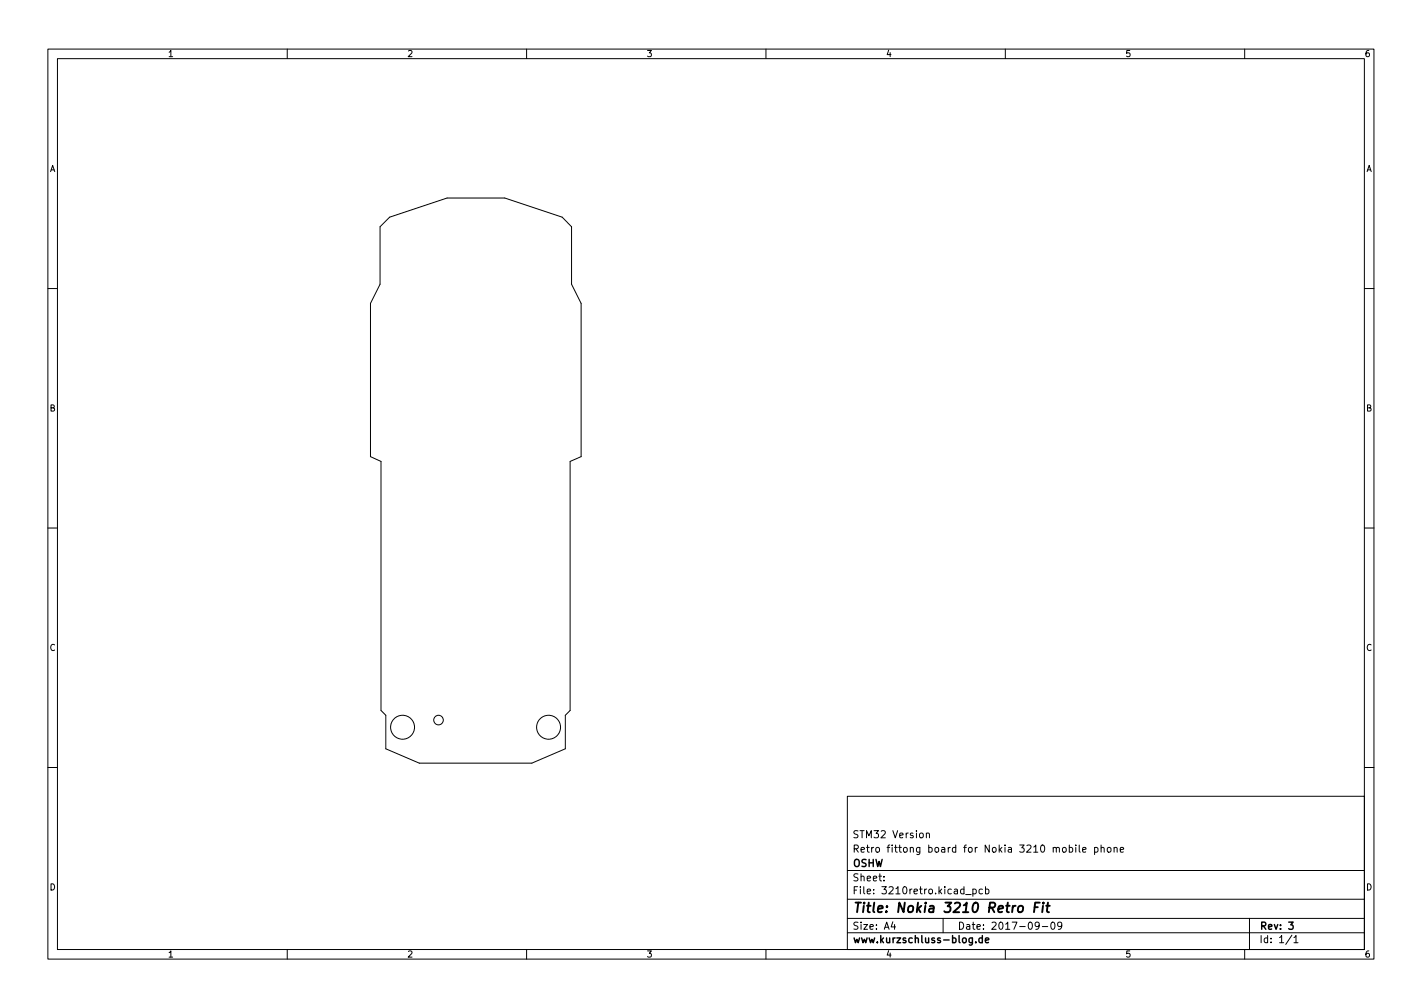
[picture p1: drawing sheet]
<svg xmlns="http://www.w3.org/2000/svg" width="297mm" height="210mm" viewBox="0 0 297 210" stroke-linecap="round" stroke-linejoin="round" font-family="sans-serif">
<defs><g id="words">
<text font-size="2.8" x="178" y="190.6">Title: Nokia 3210 Retro Fit</text>
<g font-size="2.1">
<text x="178" y="178">Retro fittong board for Nokia 3210 mobile phone</text>
<text x="178" y="175">STM32 Version</text>
<text x="178" y="184">Sheet:</text>
<text x="178" y="181">OSHW</text>
<text x="178" y="186.7">File: 3210retro.kicad_pcb</text>
<text x="178" y="196.9">www.kurzschluss-blog.de</text>
<text x="178" y="194.1">Size: A4</text>
<text x="200" y="194.1">Date: 2017-09-09</text>
<text x="263" y="194.1">Rev: 3</text>
<text x="263" y="196.9">Id: 1/1</text>
</g>
<g font-size="1.8">
<text x="35" y="11.9">1</text>
<text x="85" y="11.9">2</text>
<text x="135" y="11.9">3</text>
<text x="185" y="11.9">4</text>
<text x="235" y="11.9">5</text>
<text x="285" y="11.9">6</text>
<text x="10.3" y="35.9">A</text>
<text x="285.3" y="35.9">A</text>
<text x="10.3" y="85.9">B</text>
<text x="285.3" y="85.9">B</text>
<text x="10.3" y="135.9">C</text>
<text x="285.3" y="135.9">C</text>
<text x="10.3" y="185.9">D</text>
<text x="285.3" y="185.9">D</text>
<text x="35" y="199.9">1</text>
<text x="85" y="199.9">2</text>
<text x="135" y="199.9">3</text>
<text x="185" y="199.9">4</text>
<text x="235" y="199.9">5</text>
<text x="285" y="199.9">6</text>
</g>
</g></defs>
<g fill="none" stroke="#000" stroke-width=".21">
<path d="M10 10.2h277v190.1h-277zM12 12.2h273v186.1h-273zM60 10.2v2M110 10.2v2M160 10.2v2M210 10.2v2M260 10.2v2M81.4 45.3l12-4h12l12 4 2 2v12l2 4v32l-2.3 1v52l-1 1v7l-7 3h-23.5l-7-3v-7l-1-1v-52l-2.2-1v-32l2-4v-12zM10 60.2h2M285 60.2h2M10 110.2h2M285 110.2h2"/>
<path d="M10 160.2h2M177 166.3h108v32h-108zM193.5 174.1l.2-.2 .4 .1v.9M193.5 173.9v1M223.4 177l.4-.1 .3 .3-.2 .7h-.5M223.4 176.4v1.5M224.7 176.4v.2M224.7 176.9v1M225.4 176.4v1.3l.2 .2M226.1 177.4l.8-.1-.1-.3-.4-.1-.3 .2 .1 .8h.6M228.6 177l.5-.1 .3 .3-.2 .7h-.6M228.6 176.9v1.5"/>
<path d="M230 177.1l.2-.2 .4 .1v.9M230 176.4v1.5M231.4 177l.4-.1 .3 .3v.4l-.3 .3h-.4l-.1-.3zM232.7 177.1l.2-.2 .4 .1 .1 .9M232.7 176.9v1M234 177.4l.7-.1-.1-.3-.4-.1-.2 .2 .1 .8h.5M285 160.2h2M60 198.3v2M110 198.3v2M160 198.3v2M177 194.8h108M177 191.8h108"/>
<path d="M177 187.8h108M177 181.8h108M184.6 183.8v.1M184.6 183v.1M186.5 192.5l-.4 1h1M186.9 193v1M197 191.8v3M201.7 186.8h1.2M203.2 185.7l.4-.1 .3 .3-.1 .7h-.6M203.2 185.6v1.5M205.2 185.7l-.4-.1-.3 .3 .1 .7h.6M205.9 185.7l.4-.1 .3 .3-.2 .7h-.5"/>
<path d="M205.9 185.1v1.5M210 198.3v2M217.1 193.2l-.3 .3-.4-.1-.2-.2 .2-.6 .4-.1 .2 .2a.99 .99 0 0 1-.4 1.3h-.2M217.7 193.5h1.2M219.6 192.7l.3-.2a.8 .8 0 0 1 .5 .8 .8 .8 0 0 1-.5 .7l-.3-.1-.1-.4zM221.8 193.2l-.3 .3h-.3l-.3-.3 .2-.6 .4-.1 .2 .2a.99 .99 0 0 1-.3 1.3h-.3M260 198.3v2M261 191.8v6.5M269.9 195.3l-1.3 1.9M270.3 195.8l.4-.5v1.5M270.3 196.8h.8"/>
<circle cx="84.1" cy="151.8" r="2.5"/>
<circle cx="91.6" cy="150.3" r="1"/>
<circle cx="114.6" cy="151.8" r="2.5"/>
</g>
<path d="M205.2 195.9l-.4-.1-.3 .3 .1 .7h.6M205.2 195.3v1.5M205.8 196.3l.8-.1-.1-.3-.4-.1-.3 .2 .1 .8h.6M269.2 192.5h.9l-.5 .6 .5 .1v.7l-.3 .1-.6-.1" fill="none" stroke="#000" stroke-width=".3"/>
<path d="M212.8 189.3l.1-.1a.5 .5 0 0 1 .8 .3v.6l-.3 .3a.5 .5 0 0 1-.8-.3zM216.1 189.4h.7M217.2 188.5h-1l-.2 2M217.9 189.1l-.2 1.4M218 188.5l-.1 .2M218.5 189.1h.8M218.9 188.5l-.2 1.7 .1 .2 .3 .1" fill="none" stroke="#000" stroke-width=".4"/>
<use href="#words"/>
</svg>
